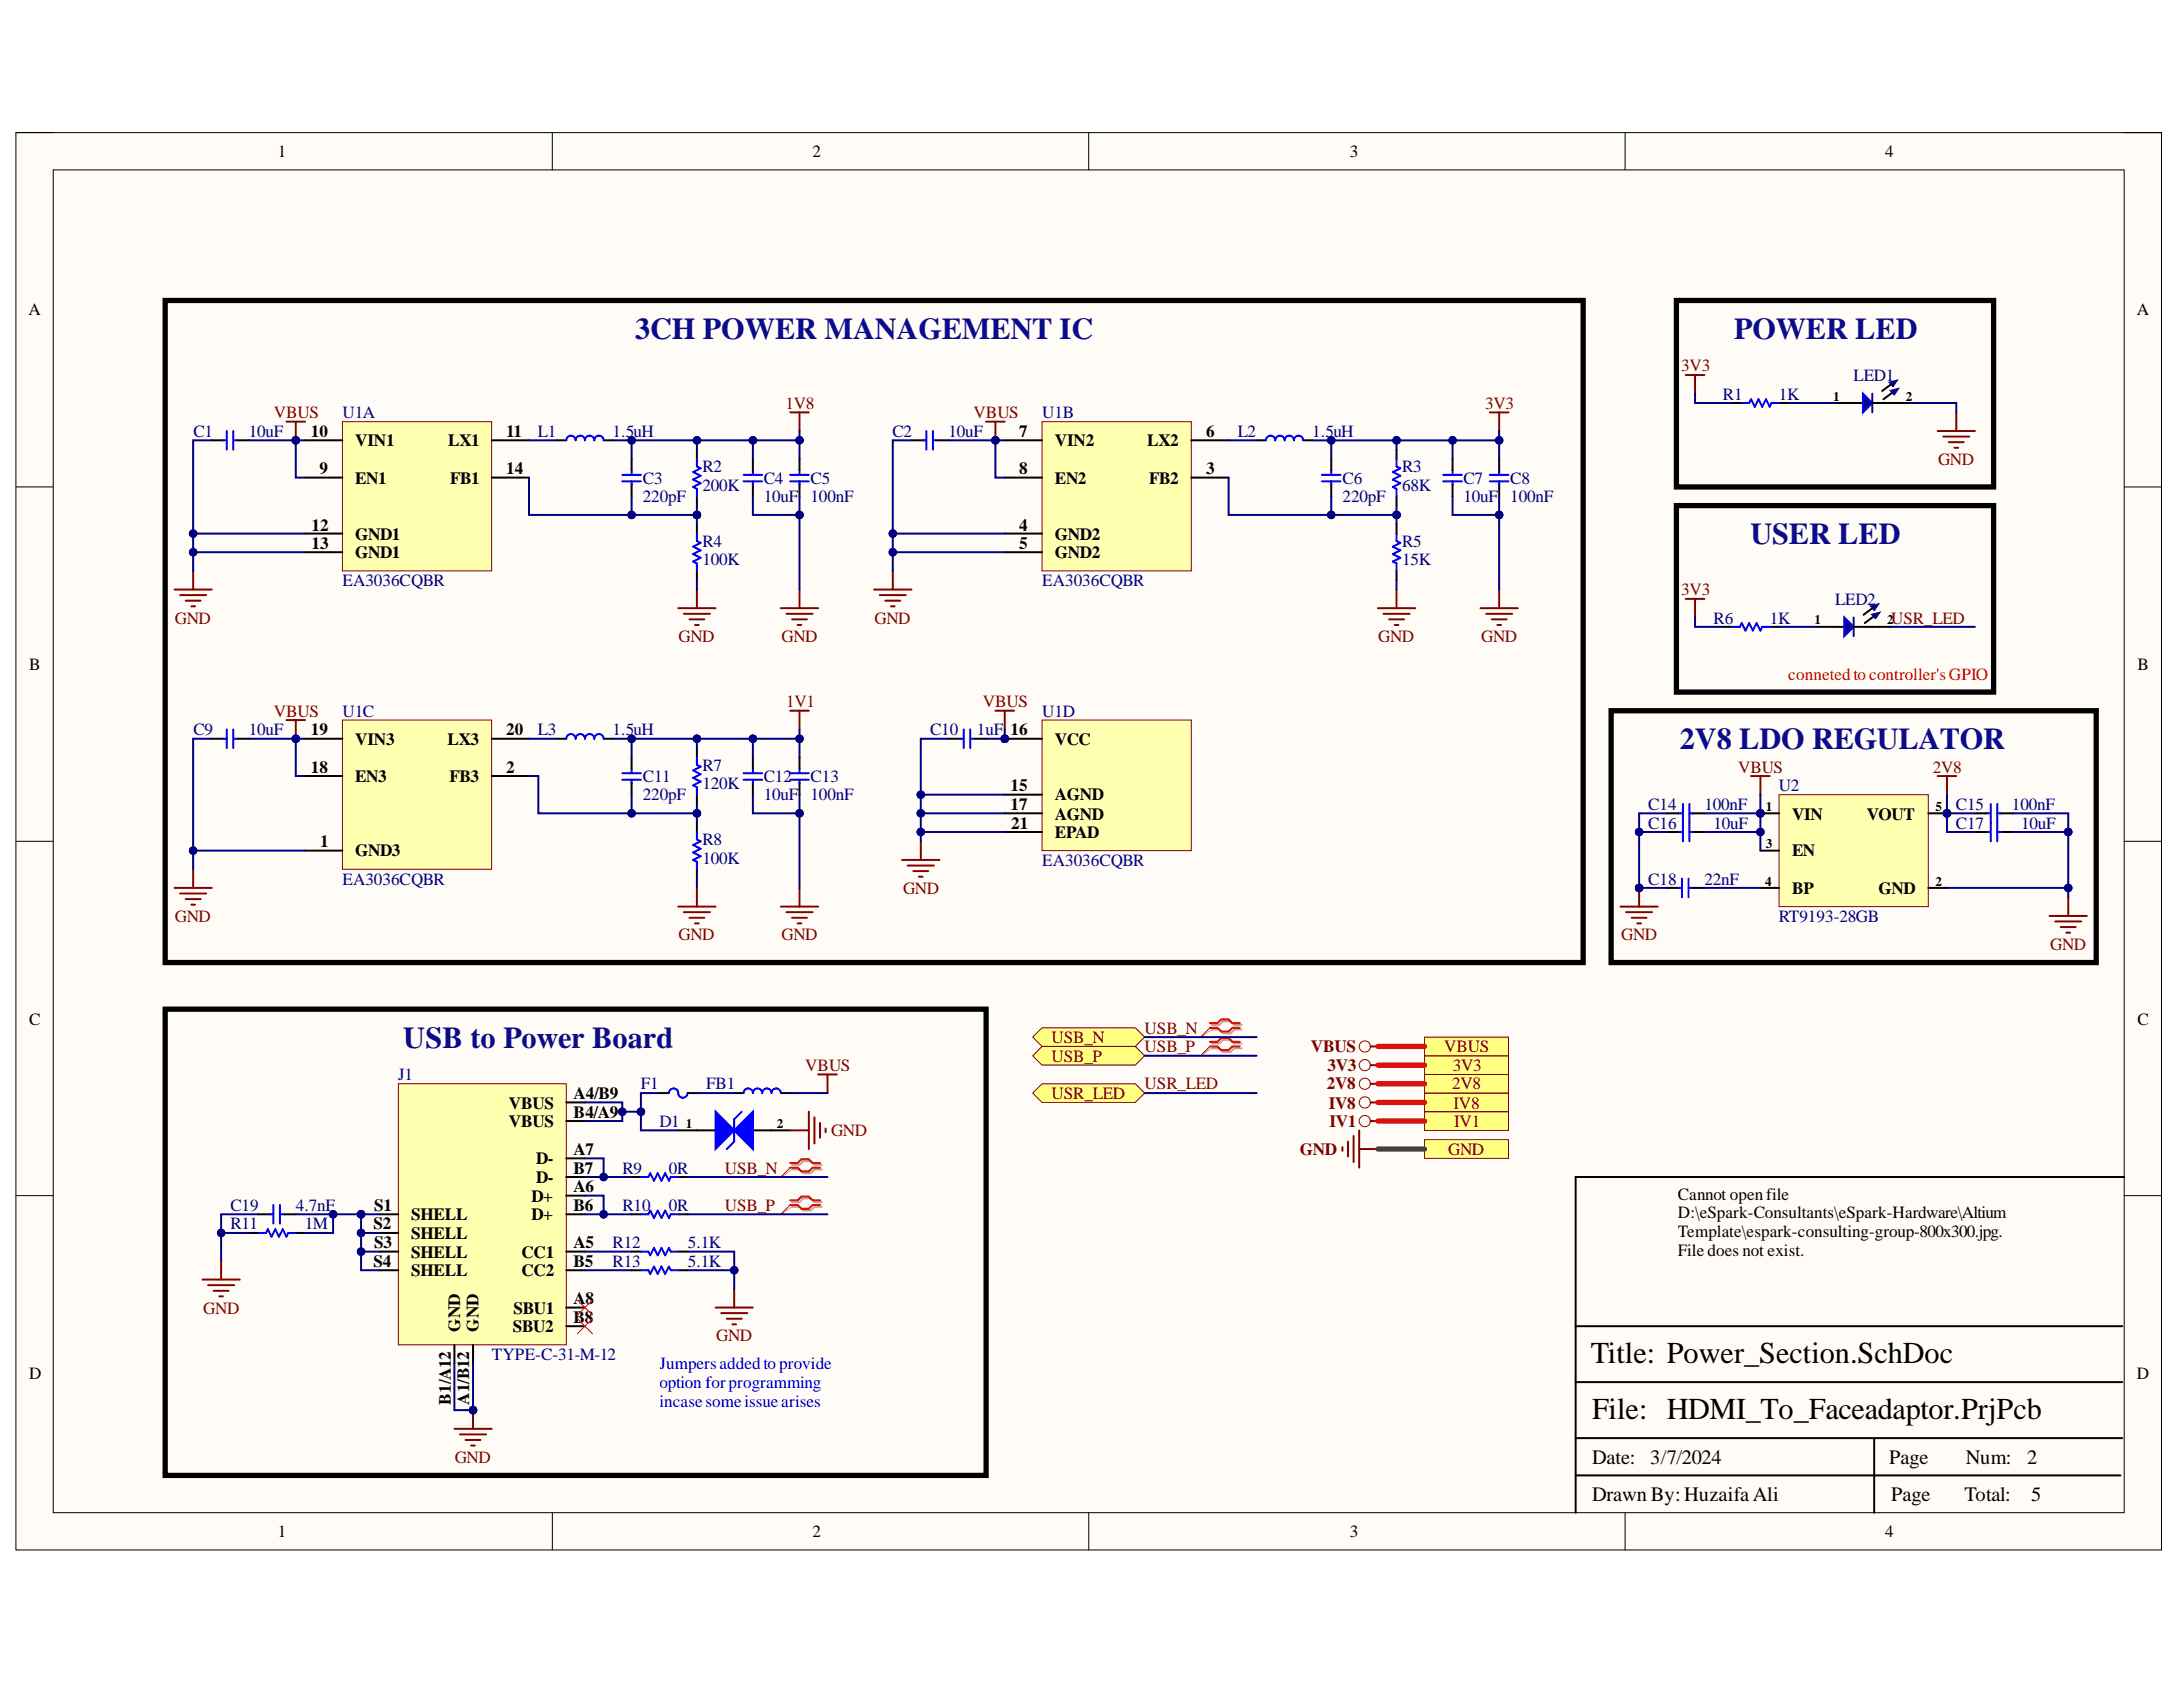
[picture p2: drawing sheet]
<svg xmlns="http://www.w3.org/2000/svg" width="279mm" height="216mm" viewBox="0 0 279 216" stroke-linecap="round" stroke-linejoin="round" font-family="sans-serif">
<defs><g id="words">
<g font-size="3.9" fill="#0b0b8e">
<text x="81.3" y="43.4">3CH POWER MANAGEMENT IC</text>
<text x="221.9" y="43.4">POWER LED</text>
<text x="224.1" y="69.7">USER LED</text>
<text x="215" y="95.8">2V8 LDO REGULATOR</text>
<text x="51.6" y="134.1">USB to Power Board</text>
</g>
<g font-size="3.9">
<text x="203.6" y="174.4">Title: Power_Section.SchDoc</text>
<text x="203.8" y="181.6">File: HDMI_To_Faceadaptor.PrjPcb</text>
</g>
<g font-size="2.6">
<text x="203.8" y="187.3">Date:</text>
<text x="211.2" y="187.3">3/7/2024</text>
<text x="241.8" y="187.3">Page</text>
<text x="251.6" y="187.3">Num:</text>
<text x="259.5" y="187.3">2</text>
<text x="203.8" y="192.1">Drawn By: HuzaifaAli</text>
<text x="242.1" y="192.1">Page</text>
<text x="251.4" y="192.1">Total:</text>
<text x="260" y="192.1">5</text>
</g>
<g font-size="2.2">
<text x="35.6" y="20.1">1</text>
<text x="104" y="20.1">2</text>
<text x="172.8" y="20.1">3</text>
<text x="241.3" y="20.1">4</text>
<text x="3.6" y="40.4">A</text>
<text x="273.5" y="40.4">A</text>
<text x="39.8" y="55.9">10</text>
<text x="45.5" y="57.1">VIN1</text>
<text x="57.4" y="57.1">LX1</text>
<text x="64.8" y="55.9">11</text>
<text x="130.4" y="55.9">7</text>
<text x="135" y="57.1">VIN2</text>
<text x="146.8" y="57.1">LX2</text>
<text x="154.4" y="55.9">6</text>
<text x="40.9" y="60.7">9</text>
<text x="45.5" y="61.9">EN1</text>
<text x="57.6" y="61.9">FB1</text>
<text x="64.8" y="60.7">14</text>
<text x="130.4" y="60.7">8</text>
<text x="135" y="61.9">EN2</text>
<text x="147.1" y="61.9">FB2</text>
<text x="154.4" y="60.7">3</text>
<text x="39.9" y="67.9">12</text>
<text x="39.9" y="70.3">13</text>
<text x="45.5" y="69.1">GND1</text>
<text x="45.5" y="71.4">GND1</text>
<text x="130.4" y="67.9">4</text>
<text x="130.4" y="70.3">5</text>
<text x="135" y="69.1">GND2</text>
<text x="135" y="71.4">GND2</text>
<text x="3.7" y="85.7">B</text>
<text x="273.6" y="85.7">B</text>
<text x="39.8" y="94.1">19</text>
<text x="45.5" y="95.3">VIN3</text>
<text x="57.3" y="95.3">LX3</text>
<text x="64.8" y="94.1">20</text>
<text x="135" y="95.3">VCC</text>
<text x="39.8" y="98.9">18</text>
<text x="45.5" y="100.1">EN3</text>
<text x="57.5" y="100.1">FB3</text>
<text x="64.8" y="98.9">2</text>
<text x="129.3" y="101.3">15</text>
<text x="129.3" y="103.6">17</text>
<text x="129.4" y="106.1">21</text>
<text x="135" y="102.4">AGND</text>
<text x="135" y="104.9">AGND</text>
<text x="135" y="107.2">EPAD</text>
<text x="229.4" y="104.9">VIN</text>
<text x="238.9" y="104.9">VOUT</text>
<text x="41" y="108.4">1</text>
<text x="45.5" y="109.6">GND3</text>
<text x="229.4" y="109.6">EN</text>
<text x="229.4" y="114.4">BP</text>
<text x="240.4" y="114.4">GND</text>
<text x="3.7" y="131.1">C</text>
<text x="273.6" y="131.1">C</text>
<text x="65.1" y="141.9">VBUS</text>
<text x="73.4" y="140.7">A4/B9</text>
<text x="73.4" y="143.1">B4/A9</text>
<text x="65.1" y="144.2">VBUS</text>
<text x="68.6" y="149">D-</text>
<text x="73.4" y="147.8">A7</text>
<text x="47.9" y="155">S1</text>
<text x="68" y="153.8">D+</text>
<text x="68.6" y="151.4">D-</text>
<text x="73.4" y="152.6">A6</text>
<text x="73.4" y="155">B6</text>
<text x="73.4" y="150.2">B7</text>
<text x="214.8" y="153.5">Cannot openfile</text>
<text x="214.8" y="155.9">D:\eSpark-Consultants\eSpark-Hardware\Altium</text>
<text x="47.8" y="157.3">S2</text>
<text x="47.9" y="159.8">S3</text>
<text x="52.6" y="156.1">SHELL</text>
<text x="52.6" y="161">SHELL</text>
<text x="52.6" y="158.6">SHELL</text>
<text x="66.7" y="161">CC1</text>
<text x="68" y="156.1">D+</text>
<text x="73.4" y="159.8">A5</text>
<text x="214.8" y="158.3">Template\espark-consulting-group-800x300.jpg.</text>
<text x="214.8" y="160.7">File does not exist.</text>
<text x="47.8" y="162.1">S4</text>
<text x="52.6" y="163.3">SHELL</text>
<text x="66.7" y="163.3">CC2</text>
<text x="73.4" y="166.9">A8</text>
<text x="73.4" y="162.1">B5</text>
<text x="58.9" y="170.4" transform="rotate(-90 58.9 170.4)">GND</text>
<text x="61.3" y="170.4" transform="rotate(-90 61.3 170.4)">GND</text>
<text x="65.6" y="170.5">SBU2</text>
<text x="65.7" y="168.1">SBU1</text>
<text x="73.4" y="169.3">B8</text>
<text x="3.7" y="176.5">D</text>
<text x="57.7" y="179.8" transform="rotate(-90 57.7 179.8)">B1/A12</text>
<text x="60.1" y="179.8" transform="rotate(-90 60.1 179.8)">A1/B12</text>
<text x="273.5" y="176.5">D</text>
<text x="35.6" y="196.8">1</text>
<text x="104" y="196.8">2</text>
<text x="172.8" y="196.8">3</text>
<text x="241.3" y="196.8">4</text>
</g>
<g font-size="2.2" fill="#800000">
<text x="215.2" y="47.5">3V3</text>
<text x="35.1" y="53.5">VBUS</text>
<text x="100.5" y="52.4">1V8</text>
<text x="124.6" y="53.5">VBUS</text>
<text x="190.1" y="52.4">3V3</text>
<text x="248" y="59.5">GND</text>
<text x="215.2" y="76.2">3V3</text>
<text x="22.4" y="79.8">GND</text>
<text x="86.9" y="82.2">GND</text>
<text x="100" y="82.2">GND</text>
<text x="111.9" y="79.8">GND</text>
<text x="176.4" y="82.2">GND</text>
<text x="189.6" y="82.2">GND</text>
<text x="242.1" y="79.8">USR_LED</text>
<text x="35.1" y="91.7">VBUS</text>
<text x="100.6" y="90.5">1V1</text>
<text x="125.8" y="90.5">VBUS</text>
<text x="222.4" y="98.9">VBUS</text>
<text x="247.4" y="98.9">2V8</text>
<text x="22.4" y="118">GND</text>
<text x="115.6" y="114.4">GND</text>
<text x="86.9" y="120.3">GND</text>
<text x="100" y="120.3">GND</text>
<text x="207.5" y="120.3">GND</text>
<text x="262.4" y="121.5">GND</text>
<text x="103.1" y="137.1">VBUS</text>
<text x="134.6" y="133.5">USB_N</text>
<text x="134.6" y="135.9">USB_P</text>
<text x="146.5" y="132.3">USB_N</text>
<text x="146.5" y="134.7">USB_P</text>
<text x="167.8" y="134.7">VBUS</text>
<text x="169.9" y="137.1">3V3</text>
<text x="184.9" y="134.7">VBUS</text>
<text x="186" y="137.1">3V3</text>
<text x="134.6" y="140.7">USR_LED</text>
<text x="146.5" y="139.4">USR_LED</text>
<text x="169.8" y="139.4">2V8</text>
<text x="170.1" y="141.9">IV8</text>
<text x="185.9" y="139.4">2V8</text>
<text x="186" y="141.9">IV8</text>
<text x="106.4" y="145.4">GND</text>
<text x="166.4" y="147.8">GND</text>
<text x="170.2" y="144.2">IV1</text>
<text x="185.4" y="147.8">GND</text>
<text x="186.1" y="144.2">IV1</text>
<text x="92.8" y="150.2">USB_N</text>
<text x="92.8" y="155">USB_P</text>
<text x="26" y="168.1">GND</text>
<text x="91.7" y="171.7">GND</text>
<text x="58.2" y="187.2">GND</text>
</g>
<g font-size="2.2" fill="#000080">
<text x="43.8" y="53.5">U1A</text>
<text x="133.4" y="53.5">U1B</text>
<text x="220.5" y="51.2">R1</text>
<text x="227.7" y="51.2">1K</text>
<text x="237.2" y="48.7">LED1</text>
<text x="24.8" y="55.9">C1</text>
<text x="31.9" y="55.9">10uF</text>
<text x="68.9" y="55.9">L1</text>
<text x="78.4" y="55.9">1.5uH</text>
<text x="114.2" y="55.9">C2</text>
<text x="121.4" y="55.9">10uF</text>
<text x="158.4" y="55.9">L2</text>
<text x="168" y="55.9">1.5uH</text>
<text x="82.3" y="61.9">C3</text>
<text x="82.3" y="64.3">220pF</text>
<text x="89.9" y="60.5">R2</text>
<text x="89.9" y="62.8">200K</text>
<text x="97.7" y="61.9">C4</text>
<text x="97.7" y="64.3">10uF</text>
<text x="103.7" y="61.9">C5</text>
<text x="103.7" y="64.3">100nF</text>
<text x="171.8" y="61.9">C6</text>
<text x="171.8" y="64.3">220pF</text>
<text x="179.4" y="60.5">R3</text>
<text x="179.4" y="62.8">68K</text>
<text x="187.3" y="61.9">C7</text>
<text x="187.3" y="64.3">10uF</text>
<text x="193.3" y="61.9">C8</text>
<text x="193.3" y="64.3">100nF</text>
<text x="89.9" y="70">R4</text>
<text x="179.4" y="70">R5</text>
<text x="43.8" y="75">EA3036CQBR</text>
<text x="89.9" y="72.4">100K</text>
<text x="133.4" y="75">EA3036CQBR</text>
<text x="179.4" y="72.4">15K</text>
<text x="234.9" y="77.4">LED2</text>
<text x="219.3" y="79.8">R6</text>
<text x="226.5" y="79.8">1K</text>
<text x="24.8" y="94.1">C9</text>
<text x="31.9" y="94.1">10uF</text>
<text x="43.8" y="91.7">U1C</text>
<text x="68.9" y="94.1">L3</text>
<text x="78.4" y="94.1">1.5uH</text>
<text x="119" y="94.1">C10</text>
<text x="125" y="94.1">1uF 16</text>
<text x="133.4" y="91.7">U1D</text>
<text x="82.3" y="100.1">C11</text>
<text x="89.9" y="98.6">R7</text>
<text x="89.9" y="101">120K</text>
<text x="97.7" y="100.1">C12</text>
<text x="103.7" y="100.1">C13</text>
<text x="227.7" y="101.3">U2</text>
<text x="82.3" y="102.4">220pF</text>
<text x="97.7" y="102.4">10uF</text>
<text x="103.7" y="102.4">100nF</text>
<text x="211" y="103.6">C14</text>
<text x="211" y="106.1">C16</text>
<text x="218.1" y="103.6">100nF</text>
<text x="219.3" y="106.1">10uF</text>
<text x="250.3" y="103.6">C15</text>
<text x="250.3" y="106.1">C17</text>
<text x="257.5" y="103.6">100nF</text>
<text x="258.7" y="106.1">10uF</text>
<text x="43.8" y="113.2">EA3036CQBR</text>
<text x="89.9" y="108.2">R8</text>
<text x="89.9" y="110.5">100K</text>
<text x="133.4" y="110.8">EA3036CQBR</text>
<text x="211" y="113.2">C18</text>
<text x="218.1" y="113.2">22nF</text>
<text x="227.7" y="118">RT9193-28GB</text>
<text x="50.9" y="138.2">J1</text>
<text x="82" y="139.4">F1</text>
<text x="90.4" y="139.4">FB1</text>
<text x="84.4" y="144.2">D1</text>
<text x="29.5" y="155">C19</text>
<text x="37.8" y="155">4.7nF</text>
<text x="79.7" y="150.2">R9</text>
<text x="79.7" y="155">R10</text>
<text x="85.6" y="150.2">0R</text>
<text x="85.6" y="155">0R</text>
<text x="29.5" y="157.3">R11</text>
<text x="39" y="157.3">1M</text>
<text x="78.4" y="159.8">R12</text>
<text x="88" y="159.8">5.1K</text>
<text x="78.4" y="162.1">R13</text>
<text x="88" y="162.1">5.1K</text>
<text x="62.9" y="174">TYPE-C-31-M-12</text>
</g>
<text font-size="2.2" fill="#f00" x="228.9" y="87">connetedto controller'sGPIO</text>
<g font-size="2.2" fill="#00f">
<text x="84.4" y="175.2">Jumpersaddedto provide</text>
<text x="84.4" y="177.7">option forprogramming</text>
<text x="84.4" y="180">incasesomeissuearises</text>
</g>
<g font-size="1.7">
<text x="234.6" y="51.3">1</text>
<text x="243.9" y="51.3">2</text>
<text x="232.3" y="79.9">1</text>
<text x="241.5" y="79.9">2</text>
<text x="226" y="103.8">1</text>
<text x="247.7" y="103.8">5</text>
<text x="225.9" y="113.3">4</text>
<text x="226" y="108.5">3</text>
<text x="247.7" y="113.3">2</text>
<text x="87.8" y="144.3">1</text>
<text x="99.4" y="144.3">2</text>
</g>
</g></defs>
<path d="M2 17h274.6v181.4h-274.6z" fill-rule="evenodd" fill="#fffcf8"/>
<path d="M2 17h274.6v181.4h-274.6z" fill="none" stroke="#000" stroke-width=".13"/>
<path d="M6.8 21.7h265.1v171.9h-265.1z" fill-rule="evenodd" fill="#fffcf8"/>
<g fill="none" stroke="#000" stroke-width=".13">
<path d="M2 17h4.8M70.7 17v4.7M139.3 17v4.7M208 17v4.7M271.9 17h4.7v4.7M6.8 21.7h265.1v171.9h-265.1zM2 62.3h4.8M271.9 62.3h4.7M2 107.7h4.8M271.9 107.7h4.7M2 153h4.8M271.9 153h4.7"/>
<path d="M70.7 193.6v4.8M139.3 193.6v4.8M208 193.6v4.8M276.6 193.6v4.8"/>
</g>
<path d="M27.1 56.4h1.6M30.5 56.4h1.4M102.3 58.7v1.5M102.3 62v1.5M271.9 150.6h-70.2v43M201.7 176.9h69.9M201.7 169.7h69.9M201.7 188.8h69.7M201.7 184.1h69.9M239.9 184.1v9.5" fill="none" stroke="#000" stroke-width=".25"/>
<path d="M28.5 56.4h.5M29 55.2v2.3M29.9 55.2v2.3M30 56.4h.5M101.1 61.6h2.4M101.1 60.8h2.4M102.3 60.2v.4M102.3 61.6v.5" fill="none" stroke="#00f" stroke-width=".25"/>
<path d="M36.7 54h2.3M37.9 54v2.4" fill="none" stroke="#800000" stroke-width=".25"/>
<circle cx="37.9" cy="56.4" r=".48" fill="#000080"/>
<circle cx="37.9" cy="56.4" r=".48" fill="none" stroke="#000080" stroke-width=".13"/>
<path d="M22.3 75.4h4.8M23 76.2h3.4M23.8 76.9h1.9M24.5 77.6h.5M24.7 73.1v2.3" fill="none" stroke="#800000" stroke-width=".25"/>
<path d="M71.3 56.4h1.2M77.3 56.4h1.1" fill="none" stroke="#000" stroke-width=".25"/>
<path d="M72.5 56.4a.6 .6 0 0 1 .6-.6 .6 .6 0 0 1 .6 .6 .6 .6 0 0 1 .6-.6 .6 .6 0 0 1 .6 .6 .6 .6 0 0 1 .6-.6 .6 .6 0 0 1 .6 .6 .6 .6 0 0 1 .6-.6 .6 .6 0 0 1 .6 .6" fill="none" stroke="#00f" stroke-width=".25"/>
<path d="M43.8 54h19.1v19.1h-19.1z" fill-rule="evenodd" fill="#ffffb0"/>
<path d="M43.8 54h19.1v19.1h-19.1z" fill="none" stroke="#800000" stroke-width=".13"/>
<path d="M39 56.4h4.8M62.9 56.4h4.8M39 61.1h4.8M39 68.3h4.8M39 70.7h4.8M62.9 61.1h4.8" fill="none" stroke="#000" stroke-width=".25"/>
<path d="M133.4 54h19.1v19.1h-19.1z" fill-rule="evenodd" fill="#ffffb0"/>
<path d="M133.4 54h19.1v19.1h-19.1z" fill="none" stroke="#800000" stroke-width=".13"/>
<path d="M128.6 56.4h4.8M152.5 56.4h4.7M128.6 61.1h4.8M128.6 68.3h4.8M128.6 70.7h4.8M152.5 61.1h4.7" fill="none" stroke="#000" stroke-width=".25"/>
<path d="M43.8 92.2h19.1v19h-19.1z" fill-rule="evenodd" fill="#ffffb0"/>
<path d="M43.8 92.2h19.1v19h-19.1z" fill="none" stroke="#800000" stroke-width=".13"/>
<path d="M39 99.3h4.8M39 94.5h4.8M62.9 99.3h4.8M62.9 94.5h4.8M39 108.9h4.8" fill="none" stroke="#000" stroke-width=".25"/>
<circle cx="128.6" cy="94.5" r=".48" fill="#000080"/>
<circle cx="128.6" cy="94.5" r=".48" fill="none" stroke="#000080" stroke-width=".13"/>
<path d="M133.4 92.2h19.1v16.7h-19.1z" fill-rule="evenodd" fill="#ffffb0"/>
<path d="M133.4 92.2h19.1v16.7h-19.1z" fill="none" stroke="#800000" stroke-width=".13"/>
<path d="M128.6 94.5h4.8M128.6 101.7h4.8" fill="none" stroke="#000" stroke-width=".25"/>
<circle cx="128.6" cy="94.5" r=".48" fill="#000080"/>
<circle cx="128.6" cy="94.5" r=".48" fill="none" stroke="#000080" stroke-width=".13"/>
<path d="M89.2 57.5v1.2M96.4 58.7v1.5M116.7 56.4h1.5M120 56.4h1.4M89.2 63.5v1.2M89.2 67.1v1.2M89.2 73.1v1.2M96.4 62v1.5M128.6 104.1h4.8M128.6 106.5h4.8" fill="none" stroke="#000" stroke-width=".25"/>
<path d="M89.2 58.7v1l.5 .2-1 .5 1 .5-1 .5 1 .4-1 .5 .5 .3v.9M118.1 56.4h.5M118.6 55.2v2.3M119.4 55.2v2.3M119.5 56.4h.5M89.2 68.3v.9l.5 .3-1 .5 1 .4-1 .5 1 .5-1 .5 .5 .2v1M95.2 61.6h2.4M95.2 60.8h2.4M96.4 60.2v.4M96.4 61.6v.5" fill="none" stroke="#00f" stroke-width=".25"/>
<g fill="none" stroke="#800000" stroke-width=".25">
<path d="M101.1 52.8h2.4M102.3 52.8v2.4M126.2 54h2.4M127.4 54v2.4M86.8 77.8h4.8M87.5 78.6h3.4M88.2 79.3h2M89 80h.4M89.2 75.4v2.4M99.9 77.8h4.8M100.7 78.6h3.3M101.4 79.3h1.9"/>
<path d="M102.1 80h.5M102.3 75.4v2.4"/>
</g>
<circle cx="127.4" cy="56.4" r=".48" fill="#000080"/>
<circle cx="127.4" cy="56.4" r=".48" fill="none" stroke="#000080" stroke-width=".13"/>
<g fill="none" stroke="#800000" stroke-width=".25">
<path d="M190.7 52.8h2.4M191.9 52.8v2.4M111.9 75.4h4.8M112.6 76.2h3.3M113.3 76.9h1.9M114 77.6h.5M114.3 73.1v2.3M176.4 77.8h4.7M177.1 78.6h3.3M177.8 79.3h1.9M178.5 80h.5M178.7 75.5v2.3"/>
<path d="M189.5 77.8h4.8M190.2 78.6h3.3M190.9 79.3h1.9M191.6 80h.5M191.9 75.5v2.3M36.7 92.2h2.3M37.9 92.2v2.3"/>
</g>
<path d="M160.8 56.4h1.2M166.8 56.4h1.2M178.7 57.6v1.1M185.9 58.7v1.5M191.9 58.7v1.5M178.7 63.5v1.2M178.7 67.1v1.2M178.7 73.1v1.2M185.9 62v1.5M191.9 62v1.5M27.1 94.5h1.6M30.5 94.5h1.4" fill="none" stroke="#000" stroke-width=".25"/>
<g fill="none" stroke="#00f" stroke-width=".25">
<path d="M162 56.4a.6 .6 0 0 1 .6-.6 .6 .6 0 0 1 .6 .6 .6 .6 0 0 1 .6-.6 .6 .6 0 0 1 .6 .6 .6 .6 0 0 1 .6-.6 .6 .6 0 0 1 .6 .6 .6 .6 0 0 1 .6-.6 .6 .6 0 0 1 .6 .6M178.7 58.7v1l.5 .2-.9 .5 .9 .5-.9 .5 .9 .4-.9 .5 .4 .3v.9M178.7 68.3v.9l.5 .3-.9 .5 .9 .4-.9 .5 .9 .5-.9 .5 .4 .2v1M184.7 61.6h2.4M184.7 60.8h2.4M185.9 60.2v.5M185.9 61.6v.5M190.7 61.6h2.4M190.7 60.8h2.4M191.9 60.2v.5M191.9 61.6v.5M28.5 94.5h.5"/>
<path d="M29 93.3v2.4M29.9 93.3v2.4M30 94.5h.5"/>
</g>
<circle cx="37.9" cy="94.5" r=".48" fill="#000080"/>
<circle cx="37.9" cy="94.5" r=".48" fill="none" stroke="#000080" stroke-width=".13"/>
<g fill="none" stroke="#800000" stroke-width=".25">
<path d="M101.1 91h2.4M102.3 91v2.3M127.4 91h2.4M128.6 91v2.3M22.3 113.6h4.8M23 114.4h3.4M23.8 115.1h1.9M24.5 115.8h.5M24.7 111.2v2.4M86.8 116h4.8M87.5 116.7h3.4M88.2 117.5h2"/>
<path d="M89 118.2h.4M89.2 113.6v2.4M99.9 116h4.8M100.7 116.7h3.3M101.4 117.5h1.9M102.1 118.2h.5M102.3 113.6v2.4M115.5 110.1h4.7M116.2 110.8h3.3M116.9 111.5h1.9M117.6 112.2h.5M117.9 107.7v2.4"/>
</g>
<g fill="none" stroke="#000" stroke-width=".25">
<path d="M80.8 58.7v1.5M170.4 58.7v1.5M80.8 62v1.5M170.4 62v1.5M71.3 94.5h1.2M77.3 94.5h1.1M80.8 96.9v1.5M89.2 95.7v1.2M96.4 96.9v1.5M102.3 96.9v1.5M121.4 94.5h1.6M124.8 94.5h1.4"/>
<path d="M80.8 100.1v1.6M89.2 101.7v1.2M89.2 105.3v1.2M89.2 111.2v1.2M96.4 100.1v1.6M102.3 100.1v1.6"/>
</g>
<g fill="none" stroke="#00f" stroke-width=".25">
<path d="M79.6 61.6h2.4M79.6 60.8h2.4M80.8 60.2v.4M80.8 61.6v.5M169.2 61.6h2.4M169.2 60.8h2.4M170.4 60.2v.4M170.4 61.6v.5M72.5 94.5a.6 .6 0 0 1 .6-.6 .6 .6 0 0 1 .6 .6 .6 .6 0 0 1 .6-.6 .6 .6 0 0 1 .6 .6 .6 .6 0 0 1 .6-.6 .6 .6 0 0 1 .6 .6 .6 .6 0 0 1 .6-.6 .6 .6 0 0 1 .6 .6M79.6 99.8h2.4M79.6 99h2.4M80.8 98.4v.4"/>
<path d="M80.8 99.8v.5M89.2 96.9v1l.5 .2-1 .5 1 .5-1 .5 1 .4-1 .5 .5 .2v1M95.2 99.8h2.4M95.2 99h2.4M96.4 98.4v.4M96.4 99.8v.5M101.1 99.8h2.4M101.1 99h2.4M102.3 98.4v.4M102.3 99.8v.5M122.9 94.5h.4M123.3 93.3v2.4"/>
<path d="M124.2 93.3v2.4M124.3 94.5h.5M89.2 106.5v.9l.5 .3-1 .4 1 .5-1 .5 1 .5-1 .5 .5 .2v.9"/>
</g>
<path d="M51 138.7h21.5v33.4h-21.5z" fill-rule="evenodd" fill="#ffffb0"/>
<path d="M51 138.7h21.5v33.4h-21.5z" fill="none" stroke="#800000" stroke-width=".13"/>
<g fill="none" stroke="#000" stroke-width=".25">
<path d="M84.4 139.9h1.2M88 139.9h1.2M94 139.9h1.2M99.9 139.9h1.2M33.1 155.4h1.5M36.4 155.4h1.5M48.6 155.4h2.4M48.6 157.8h2.4M72.5 141.1h2.4M72.5 153h2.4M72.5 148.2h2.4M72.5 143.5h2.4"/>
<path d="M72.5 155.4h2.4M72.5 150.6h2.4M80.8 155.4h1.2M80.8 150.6h1.2M86.8 155.4h1.2M86.8 150.6h1.2M94 144.7h7.1M48.6 160.2h2.4M48.6 162.6h2.4M58.2 172.1v2.4M60.5 172.1v2.4M72.5 160.2h2.4"/>
<path d="M72.5 167.3h2.4M72.5 162.6h2.4M72.5 169.7h2.4M80.8 160.2h1.2M80.8 162.6h1.2M86.8 160.2h1.2M86.8 162.6h1.2"/>
</g>
<path d="M85.6 139.9a.6 .6 0 0 1 .6-.6 .6 .6 0 0 1 .6 .6 .6 .6 0 0 0 .6 .6 .6 .6 0 0 0 .6-.6M95.2 139.9a.6 .6 0 0 1 .6-.6 .6 .6 0 0 1 .6 .6 .6 .6 0 0 1 .6-.6 .6 .6 0 0 1 .6 .6 .6 .6 0 0 1 .6-.6 .6 .6 0 0 1 .5 .6 .6 .6 0 0 1 .6-.6 .6 .6 0 0 1 .6 .6M34.5 155.4h.5M35 154.2v2.4M35.8 154.2v2.4M35.9 155.4h.5M82 155.4h1l.2-.5 .5 1 .5-1 .5 1 .4-1 .5 1 .3-.5h.9M82 150.6h1l.2-.4 .5 .9 .5-.9 .5 .9 .4-.9 .5 .9 .3-.5h.9M94.9 142.3l-.9 .9v2.9l-1 1M82 160.2h1l.2 .5 .5-1 .5 1 .5-1 .4 1 .5-1 .3 .5h.9M82 162.6h1l.2 .4 .5-.9 .5 .9 .5-.9 .4 .9 .5-.9 .3 .5h.9" fill="none" stroke="#00f" stroke-width=".25"/>
<path d="M104.7 137.5h2.4M105.9 137.5v2.4M25.9 163.8h4.8M26.6 164.5h3.4M27.3 165.2h2M28.1 165.9h.4M28.3 161.4v2.4M91.6 167.3h4.8M92.3 168.1h3.3M93 168.8h1.9M93.7 169.5h.5M94 164.9v2.4" fill="none" stroke="#800000" stroke-width=".25"/>
<path d="M73.9 166.4l1.9 1.9M73.9 168.8l1.9 1.9M75.8 166.4l-1.9 1.9M75.8 168.8l-1.9 1.9" fill="none" stroke="#f00" stroke-width=".13"/>
<path d="M94 144.7l2.4-2.4v4.8z" fill="#00f"/>
<path d="M94 144.7l2.4-2.4v4.8z" fill="none" stroke="#00f" stroke-width=".25"/>
<path d="M86.8 144.7h4.8" fill="none" stroke="#000" stroke-width=".25"/>
<path d="M91.6 142.3l2.4 2.4-2.4 2.4z" fill="#00f"/>
<path d="M91.6 142.3l2.4 2.4-2.4 2.4z" fill="none" stroke="#00f" stroke-width=".25"/>
<path d="M101.1 144.7h2.4M103.5 142.3v4.8M104.2 143v3.3M105 143.7v1.9M105.7 144.4v.5M58.2 182.9h4.7M58.9 183.6h3.3M59.6 184.3h1.9M60.3 185h.5M60.5 180.5v2.4" fill="none" stroke="#800000" stroke-width=".25"/>
<circle cx="60.5" cy="180.5" r=".48" fill="#000080"/>
<circle cx="60.5" cy="180.5" r=".48" fill="none" stroke="#000080" stroke-width=".13"/>
<path d="M234.9 51.6h3.5M242 51.6h2.4" fill="none" stroke="#000" stroke-width=".25"/>
<path d="M238.4 50.4l1.2 1.2-1.2 1.2z" fill="#0c0087"/>
<path d="M238.4 50.4l1.2 1.2-1.2 1.2z" fill="none" stroke="#00f" stroke-width=".25"/>
<path d="M239.6 50.4v2.4" fill="none" stroke="#11037f" stroke-width=".25"/>
<path d="M239.6 51.6h2.4M242 49.2l-1.1 .8" fill="none" stroke="#000" stroke-width=".25"/>
<path d="M241.7 48.9l1.2-.3-.6 .9z" fill-rule="evenodd" fill="#0c0087"/>
<path d="M241.7 48.9l1.2-.3-.6 .9z" fill="none" stroke="#0c0087" stroke-width=".13"/>
<path d="M242.2 50.3l-1.1 .8" fill="none" stroke="#000" stroke-width=".25"/>
<path d="M241.9 50l1.1-.3-.5 .8z" fill-rule="evenodd" fill="#0c0087"/>
<path d="M241.9 50l1.1-.3-.5 .8z" fill="none" stroke="#0c0087" stroke-width=".13"/>
<path d="M215.8 48h2.3M216.9 48v2.4M248 55.2h4.8M248.7 55.9h3.4M249.4 56.6h1.9M250.1 57.3h.5M250.4 52.8v2.4" fill="none" stroke="#800000" stroke-width=".25"/>
<path d="M221.7 51.6h1.2M227.7 51.6h1.2M232.5 80.2h3.6M239.6 80.2h2.4M31.9 157.8h1.2M37.9 157.8h1.1" fill="none" stroke="#000" stroke-width=".25"/>
<path d="M222.9 51.6h1l.2-.5 .5 1 .5-1 .4 1 .5-1 .5 1 .2-.5h1M33.1 157.8h.9l.3-.5 .4 1 .5-1 .5 1 .5-1 .5 1 .2-.5h1" fill="none" stroke="#00f" stroke-width=".25"/>
<path d="M236.1 79l1.1 1.2-1.1 1.2z" fill="#0c0087"/>
<path d="M236.1 79l1.1 1.2-1.1 1.2z" fill="none" stroke="#00f" stroke-width=".25"/>
<path d="M237.2 79v2.4" fill="none" stroke="#11037f" stroke-width=".25"/>
<path d="M239.6 77.8l-1.1 .9M237.2 80.2h2.4" fill="none" stroke="#000" stroke-width=".25"/>
<path d="M239.4 77.6l1.1-.3-.6 .8z" fill-rule="evenodd" fill="#0c0087"/>
<path d="M239.4 77.6l1.1-.3-.6 .8z" fill="none" stroke="#0c0087" stroke-width=".13"/>
<path d="M239.8 78.9l-1.1 .8" fill="none" stroke="#000" stroke-width=".25"/>
<path d="M239.5 78.6l1.1-.3-.5 .9z" fill-rule="evenodd" fill="#0c0087"/>
<path d="M239.5 78.6l1.1-.3-.5 .9z" fill="none" stroke="#0c0087" stroke-width=".13"/>
<path d="M215.8 76.6h2.3M216.9 76.6v2.4" fill="none" stroke="#800000" stroke-width=".25"/>
<path d="M220.5 80.2h1.2M226.5 80.2h1.2" fill="none" stroke="#000" stroke-width=".25"/>
<path d="M221.7 80.2h1l.2-.5 .5 1 .5-1 .5 1 .4-1 .5 1 .2-.5h1" fill="none" stroke="#00f" stroke-width=".25"/>
<path d="M21.1 38.5h181.5v84.7h-181.5zM214.6 38.5h40.6v23.8h-40.6zM214.6 64.7h40.6v23.9h-40.6zM21.1 129.1h105.1v59.7h-105.1z" fill="none" stroke="#000" stroke-width=".68"/>
<circle cx="225.3" cy="104.1" r=".48" fill="#000080"/>
<circle cx="225.3" cy="104.1" r=".48" fill="none" stroke="#000080" stroke-width=".13"/>
<circle cx="249.2" cy="104.1" r=".48" fill="#000080"/>
<circle cx="249.2" cy="104.1" r=".48" fill="none" stroke="#000080" stroke-width=".13"/>
<path d="M227.7 101.7h19.1v14.3h-19.1z" fill-rule="evenodd" fill="#ffffb0"/>
<path d="M227.7 101.7h19.1v14.3h-19.1z" fill="none" stroke="#800000" stroke-width=".13"/>
<path d="M225.3 104.1h2.4M246.8 113.6h2.4" fill="none" stroke="#000" stroke-width=".25"/>
<circle cx="225.3" cy="104.1" r=".48" fill="#000080"/>
<circle cx="225.3" cy="104.1" r=".48" fill="none" stroke="#000080" stroke-width=".13"/>
<path d="M225.3 108.9h2.4M246.8 104.1h2.4" fill="none" stroke="#000" stroke-width=".25"/>
<circle cx="249.2" cy="104.1" r=".48" fill="#000080"/>
<circle cx="249.2" cy="104.1" r=".48" fill="none" stroke="#000080" stroke-width=".13"/>
<path d="M225.3 113.6h2.4" fill="none" stroke="#000" stroke-width=".25"/>
<path d="M207.4 116h4.8M208.1 116.7h3.4M208.8 117.5h1.9M209.5 118.2h.5M209.8 113.6v2.4" fill="none" stroke="#800000" stroke-width=".25"/>
<circle cx="209.8" cy="113.6" r=".48" fill="#000080"/>
<circle cx="209.8" cy="113.6" r=".48" fill="none" stroke="#000080" stroke-width=".13"/>
<path d="M213.4 113.6h1.5M213.4 104.1h1.4M213.4 106.5h1.4M216.6 104.1h1.5M216.6 106.5h1.5M216.7 113.6h1.4M252.8 104.1h1.4M252.8 106.5h1.4M256 104.1h1.5M256 106.5h1.5" fill="none" stroke="#000" stroke-width=".25"/>
<g fill="none" stroke="#00f" stroke-width=".25">
<path d="M214.8 113.6h.5M214.8 104.1h.5M214.8 106.5h.5M215.3 112.4v2.4M215.4 102.9v4.8M216.1 112.4v2.4M216.2 113.6h.5M216.2 104.1h.5M216.2 106.5h.5M216.2 102.9v4.8M254.2 104.1h.5M254.2 106.5h.5"/>
<path d="M254.8 102.9v4.8M255.6 104.1h.5M255.6 102.9v4.8M255.6 106.5h.5"/>
</g>
<path d="M224.1 99.3h2.4M225.3 99.3v2.4M248 99.3h2.4M249.2 99.3v2.4M262.3 117.2h4.8M263 117.9h3.4M263.8 118.6h1.9M264.5 119.4h.4M264.7 114.8v2.4" fill="none" stroke="#800000" stroke-width=".25"/>
<path d="M206.2 91h62.1v32.2h-62.1z" fill="none" stroke="#000" stroke-width=".68"/>
<path d="M182.3 135.1h10.8v2.4h-10.8z" fill-rule="evenodd" fill="#ffff80"/>
<g fill="none" stroke="#800000" stroke-width=".13">
<path d="M182.3 135.1h10.8v2.4h-10.8z"/>
<circle cx="174.7" cy="136.3" r=".72"/>
</g>
<path d="M175.4 136.3h1M171.8 146.8v.5M172.5 146.1v1.9M173.2 145.4v3.3M174 144.7v4.7M174 147.1h2.4" fill="none" stroke="#800000" stroke-width=".25"/>
<path d="M182.3 145.9h10.8v2.3h-10.8z" fill-rule="evenodd" fill="#ffff80"/>
<path d="M182.3 145.9h10.8v2.3h-10.8z" fill="none" stroke="#800000" stroke-width=".13"/>
<path d="M182.3 132.7h10.8v2.4h-10.8z" fill-rule="evenodd" fill="#ffff80"/>
<g fill="none" stroke="#800000" stroke-width=".13">
<path d="M182.3 132.7h10.8v2.4h-10.8z"/>
<circle cx="174.7" cy="133.9" r=".72"/>
</g>
<path d="M175.4 133.9h1" fill="none" stroke="#800000" stroke-width=".25"/>
<path d="M182.3 139.9h10.8v2.4h-10.8z" fill-rule="evenodd" fill="#ffff80"/>
<g fill="none" stroke="#800000" stroke-width=".13">
<path d="M182.3 139.9h10.8v2.4h-10.8z"/>
<circle cx="174.7" cy="141.1" r=".72"/>
</g>
<path d="M175.4 141.1h1" fill="none" stroke="#800000" stroke-width=".25"/>
<path d="M182.3 142.3h10.8v2.4h-10.8z" fill-rule="evenodd" fill="#ffff80"/>
<g fill="none" stroke="#800000" stroke-width=".13">
<path d="M182.3 142.3h10.8v2.4h-10.8z"/>
<circle cx="174.7" cy="143.5" r=".72"/>
</g>
<path d="M175.4 143.5h1" fill="none" stroke="#800000" stroke-width=".25"/>
<path d="M182.3 137.5h10.8v2.4h-10.8z" fill-rule="evenodd" fill="#ffff80"/>
<g fill="none" stroke="#800000" stroke-width=".13">
<path d="M182.3 137.5h10.8v2.4h-10.8z"/>
<circle cx="174.7" cy="138.7" r=".72"/>
</g>
<path d="M175.4 138.7h1" fill="none" stroke="#800000" stroke-width=".25"/>
<path d="M155.1 131.2h1l.4-.5h1l.5 .5h.9M155.1 131.8h1l.4 .5h1l.5-.5h.9M155.1 133.6h1l.4-.5h1l.5 .5h.9M155.1 134.2h1l.4 .4h1l.5-.4h.9M101.4 149.1h.9l.5-.5h1l.4 .5h1M101.4 149.7h.9l.5 .5h1l.4-.5h1M101.4 153.9h.9l.5-.5h1l.4 .5h1M101.4 154.4h.9l.5 .5h1l.4-.5h1" fill="none" stroke="#d0a19e" stroke-width=".25"/>
<path d="M155.1 131.8l-1.4 .9M155.1 134.2l-1.4 .9M101.4 149.7l-1.5 .9M101.4 154.4l-1.5 1" fill="none" stroke="#d0a19e" stroke-width=".13"/>
<path d="M154.9 130.9h.9l.5-.4h.9l.5 .4h1M154.9 131.5h.9l.5 .5h.9l.5-.5h1M154.9 133.3h.9l.5-.5h.9l.5 .5h1M154.9 133.9h.9l.5 .5h.9l.5-.5h1M101.1 148.8h1l.5-.4h.9l.5 .4h1M101.1 149.4h1l.5 .5h.9l.5-.5h1M101.1 153.6h1l.5-.5h.9l.5 .5h1M101.1 154.2h1l.5 .5h.9l.5-.5h1" fill="none" stroke="#f00" stroke-width=".25"/>
<path d="M154.9 131.5l-1.2 1.2M154.9 133.9l-1.2 1.2M101.1 149.4l-1.2 1.2M101.1 154.2l-1.2 1.2" fill="none" stroke="#f00" stroke-width=".13"/>
<path d="M132.2 132.7l1.2-1.2h11.9l1.2 1.2-1.2 1.2h-11.9z" fill-rule="evenodd" fill="#ffff80"/>
<path d="M132.2 132.7l1.2-1.2h11.9l1.2 1.2-1.2 1.2h-11.9z" fill="none" stroke="#800000" stroke-width=".13"/>
<path d="M132.2 135.1l1.2-1.2h11.9l1.2 1.2-1.2 1.2h-11.9z" fill-rule="evenodd" fill="#ffff80"/>
<path d="M132.2 135.1l1.2-1.2h11.9l1.2 1.2-1.2 1.2h-11.9z" fill="none" stroke="#800000" stroke-width=".13"/>
<path d="M132.2 139.9l1.2-1.2h11.9l1.2 1.2-1.2 1.2h-11.9z" fill-rule="evenodd" fill="#ffff80"/>
<path d="M132.2 139.9l1.2-1.2h11.9l1.2 1.2-1.2 1.2h-11.9z" fill="none" stroke="#800000" stroke-width=".13"/>
<path d="M37.9 56.4v4.7h1.1" fill="none" stroke="#000080" stroke-width=".25"/>
<circle cx="37.9" cy="56.4" r=".48" fill="#000080"/>
<circle cx="37.9" cy="56.4" r=".48" fill="none" stroke="#000080" stroke-width=".13"/>
<path d="M31.9 56.4h7.1" fill="none" stroke="#000080" stroke-width=".25"/>
<circle cx="37.9" cy="56.4" r=".48" fill="#000080"/>
<circle cx="37.9" cy="56.4" r=".48" fill="none" stroke="#000080" stroke-width=".13"/>
<path d="M27.1 56.4h-2.4v11.9h14.3" fill="none" stroke="#000080" stroke-width=".25"/>
<circle cx="24.7" cy="68.3" r=".48" fill="#000080"/>
<circle cx="24.7" cy="68.3" r=".48" fill="none" stroke="#000080" stroke-width=".13"/>
<path d="M24.7 70.7h14.3" fill="none" stroke="#000080" stroke-width=".25"/>
<circle cx="24.7" cy="70.7" r=".48" fill="#000080"/>
<circle cx="24.7" cy="70.7" r=".48" fill="none" stroke="#000080" stroke-width=".13"/>
<path d="M24.7 68.3v4.8" fill="none" stroke="#000080" stroke-width=".25"/>
<circle cx="24.7" cy="68.3" r=".48" fill="#000080"/>
<circle cx="24.7" cy="68.3" r=".48" fill="none" stroke="#000080" stroke-width=".13"/>
<circle cx="24.7" cy="70.7" r=".48" fill="#000080"/>
<circle cx="24.7" cy="70.7" r=".48" fill="none" stroke="#000080" stroke-width=".13"/>
<path d="M67.7 56.4h3.6M89.2 64.7v1.2" fill="none" stroke="#000080" stroke-width=".25"/>
<circle cx="89.2" cy="65.9" r=".48" fill="#000080"/>
<circle cx="89.2" cy="65.9" r=".48" fill="none" stroke="#000080" stroke-width=".13"/>
<path d="M89.2 65.9v1.2" fill="none" stroke="#000080" stroke-width=".25"/>
<circle cx="89.2" cy="65.9" r=".48" fill="#000080"/>
<circle cx="89.2" cy="65.9" r=".48" fill="none" stroke="#000080" stroke-width=".13"/>
<path d="M96.4 56.4v2.3" fill="none" stroke="#000080" stroke-width=".25"/>
<circle cx="96.4" cy="56.4" r=".48" fill="#000080"/>
<circle cx="96.4" cy="56.4" r=".48" fill="none" stroke="#000080" stroke-width=".13"/>
<path d="M96.4 63.5v2.4h5.9v-2.4" fill="none" stroke="#000080" stroke-width=".25"/>
<circle cx="102.3" cy="65.9" r=".48" fill="#000080"/>
<circle cx="102.3" cy="65.9" r=".48" fill="none" stroke="#000080" stroke-width=".13"/>
<path d="M102.3 65.9v9.5" fill="none" stroke="#000080" stroke-width=".25"/>
<circle cx="102.3" cy="65.9" r=".48" fill="#000080"/>
<circle cx="102.3" cy="65.9" r=".48" fill="none" stroke="#000080" stroke-width=".13"/>
<path d="M102.3 55.2v1.2" fill="none" stroke="#000080" stroke-width=".25"/>
<circle cx="102.3" cy="56.4" r=".48" fill="#000080"/>
<circle cx="102.3" cy="56.4" r=".48" fill="none" stroke="#000080" stroke-width=".13"/>
<path d="M127.4 56.4v4.7h1.2M89.2 74.3v1.1" fill="none" stroke="#000080" stroke-width=".25"/>
<circle cx="127.4" cy="56.4" r=".48" fill="#000080"/>
<circle cx="127.4" cy="56.4" r=".48" fill="none" stroke="#000080" stroke-width=".13"/>
<path d="M121.4 56.4h7.2" fill="none" stroke="#000080" stroke-width=".25"/>
<circle cx="127.4" cy="56.4" r=".48" fill="#000080"/>
<circle cx="127.4" cy="56.4" r=".48" fill="none" stroke="#000080" stroke-width=".13"/>
<path d="M116.7 56.4h-2.4v11.9h14.3" fill="none" stroke="#000080" stroke-width=".25"/>
<circle cx="114.3" cy="68.3" r=".48" fill="#000080"/>
<circle cx="114.3" cy="68.3" r=".48" fill="none" stroke="#000080" stroke-width=".13"/>
<path d="M114.3 70.7h14.3" fill="none" stroke="#000080" stroke-width=".25"/>
<circle cx="114.3" cy="70.7" r=".48" fill="#000080"/>
<circle cx="114.3" cy="70.7" r=".48" fill="none" stroke="#000080" stroke-width=".13"/>
<path d="M114.3 68.3v4.8" fill="none" stroke="#000080" stroke-width=".25"/>
<circle cx="114.3" cy="68.3" r=".48" fill="#000080"/>
<circle cx="114.3" cy="68.3" r=".48" fill="none" stroke="#000080" stroke-width=".13"/>
<circle cx="114.3" cy="70.7" r=".48" fill="#000080"/>
<circle cx="114.3" cy="70.7" r=".48" fill="none" stroke="#000080" stroke-width=".13"/>
<path d="M157.2 56.4h3.6M178.7 64.7v1.2" fill="none" stroke="#000080" stroke-width=".25"/>
<circle cx="178.7" cy="65.9" r=".48" fill="#000080"/>
<circle cx="178.7" cy="65.9" r=".48" fill="none" stroke="#000080" stroke-width=".13"/>
<path d="M168 56.4h10.7v1.2" fill="none" stroke="#000080" stroke-width=".25"/>
<circle cx="178.7" cy="56.4" r=".48" fill="#000080"/>
<circle cx="178.7" cy="56.4" r=".48" fill="none" stroke="#000080" stroke-width=".13"/>
<circle cx="170.4" cy="56.4" r=".48" fill="#000080"/>
<circle cx="170.4" cy="56.4" r=".48" fill="none" stroke="#000080" stroke-width=".13"/>
<path d="M157.2 61.1v4.8h21.5" fill="none" stroke="#000080" stroke-width=".25"/>
<circle cx="170.4" cy="65.9" r=".48" fill="#000080"/>
<circle cx="170.4" cy="65.9" r=".48" fill="none" stroke="#000080" stroke-width=".13"/>
<circle cx="178.7" cy="65.9" r=".48" fill="#000080"/>
<circle cx="178.7" cy="65.9" r=".48" fill="none" stroke="#000080" stroke-width=".13"/>
<path d="M178.7 65.9v1.2" fill="none" stroke="#000080" stroke-width=".25"/>
<circle cx="178.7" cy="65.9" r=".48" fill="#000080"/>
<circle cx="178.7" cy="65.9" r=".48" fill="none" stroke="#000080" stroke-width=".13"/>
<path d="M178.7 56.4h13.2v2.3" fill="none" stroke="#000080" stroke-width=".25"/>
<circle cx="178.7" cy="56.4" r=".48" fill="#000080"/>
<circle cx="178.7" cy="56.4" r=".48" fill="none" stroke="#000080" stroke-width=".13"/>
<circle cx="185.9" cy="56.4" r=".48" fill="#000080"/>
<circle cx="185.9" cy="56.4" r=".48" fill="none" stroke="#000080" stroke-width=".13"/>
<circle cx="191.9" cy="56.4" r=".48" fill="#000080"/>
<circle cx="191.9" cy="56.4" r=".48" fill="none" stroke="#000080" stroke-width=".13"/>
<path d="M185.9 56.4v2.3" fill="none" stroke="#000080" stroke-width=".25"/>
<circle cx="185.9" cy="56.4" r=".48" fill="#000080"/>
<circle cx="185.9" cy="56.4" r=".48" fill="none" stroke="#000080" stroke-width=".13"/>
<path d="M185.9 63.5v2.4h6v-2.4" fill="none" stroke="#000080" stroke-width=".25"/>
<circle cx="191.9" cy="65.9" r=".48" fill="#000080"/>
<circle cx="191.9" cy="65.9" r=".48" fill="none" stroke="#000080" stroke-width=".13"/>
<path d="M191.9 65.9v9.6" fill="none" stroke="#000080" stroke-width=".25"/>
<circle cx="191.9" cy="65.9" r=".48" fill="#000080"/>
<circle cx="191.9" cy="65.9" r=".48" fill="none" stroke="#000080" stroke-width=".13"/>
<path d="M191.9 55.2v1.2" fill="none" stroke="#000080" stroke-width=".25"/>
<circle cx="191.9" cy="56.4" r=".48" fill="#000080"/>
<circle cx="191.9" cy="56.4" r=".48" fill="none" stroke="#000080" stroke-width=".13"/>
<path d="M178.7 74.3v1.2M31.9 94.5h7.1" fill="none" stroke="#000080" stroke-width=".25"/>
<circle cx="37.9" cy="94.5" r=".48" fill="#000080"/>
<circle cx="37.9" cy="94.5" r=".48" fill="none" stroke="#000080" stroke-width=".13"/>
<path d="M24.7 108.9h14.3" fill="none" stroke="#000080" stroke-width=".25"/>
<circle cx="24.7" cy="108.9" r=".48" fill="#000080"/>
<circle cx="24.7" cy="108.9" r=".48" fill="none" stroke="#000080" stroke-width=".13"/>
<path d="M67.7 94.5h3.6M89.2 102.9v1.2" fill="none" stroke="#000080" stroke-width=".25"/>
<circle cx="89.2" cy="104.1" r=".48" fill="#000080"/>
<circle cx="89.2" cy="104.1" r=".48" fill="none" stroke="#000080" stroke-width=".13"/>
<path d="M78.4 94.5h10.8v1.2" fill="none" stroke="#000080" stroke-width=".25"/>
<circle cx="89.2" cy="94.5" r=".48" fill="#000080"/>
<circle cx="89.2" cy="94.5" r=".48" fill="none" stroke="#000080" stroke-width=".13"/>
<circle cx="80.8" cy="94.5" r=".48" fill="#000080"/>
<circle cx="80.8" cy="94.5" r=".48" fill="none" stroke="#000080" stroke-width=".13"/>
<path d="M67.7 99.3h1.2v4.8h20.3" fill="none" stroke="#000080" stroke-width=".25"/>
<circle cx="80.8" cy="104.1" r=".48" fill="#000080"/>
<circle cx="80.8" cy="104.1" r=".48" fill="none" stroke="#000080" stroke-width=".13"/>
<circle cx="89.2" cy="104.1" r=".48" fill="#000080"/>
<circle cx="89.2" cy="104.1" r=".48" fill="none" stroke="#000080" stroke-width=".13"/>
<path d="M89.2 104.1v1.2" fill="none" stroke="#000080" stroke-width=".25"/>
<circle cx="89.2" cy="104.1" r=".48" fill="#000080"/>
<circle cx="89.2" cy="104.1" r=".48" fill="none" stroke="#000080" stroke-width=".13"/>
<path d="M89.2 94.5h13.1v2.4" fill="none" stroke="#000080" stroke-width=".25"/>
<circle cx="89.2" cy="94.5" r=".48" fill="#000080"/>
<circle cx="89.2" cy="94.5" r=".48" fill="none" stroke="#000080" stroke-width=".13"/>
<circle cx="96.4" cy="94.5" r=".48" fill="#000080"/>
<circle cx="96.4" cy="94.5" r=".48" fill="none" stroke="#000080" stroke-width=".13"/>
<circle cx="102.3" cy="94.5" r=".48" fill="#000080"/>
<circle cx="102.3" cy="94.5" r=".48" fill="none" stroke="#000080" stroke-width=".13"/>
<path d="M96.4 94.5v2.4" fill="none" stroke="#000080" stroke-width=".25"/>
<circle cx="96.4" cy="94.5" r=".48" fill="#000080"/>
<circle cx="96.4" cy="94.5" r=".48" fill="none" stroke="#000080" stroke-width=".13"/>
<path d="M96.4 101.7v2.4h5.9v-2.4" fill="none" stroke="#000080" stroke-width=".25"/>
<circle cx="102.3" cy="104.1" r=".48" fill="#000080"/>
<circle cx="102.3" cy="104.1" r=".48" fill="none" stroke="#000080" stroke-width=".13"/>
<path d="M102.3 104.1v9.5" fill="none" stroke="#000080" stroke-width=".25"/>
<circle cx="102.3" cy="104.1" r=".48" fill="#000080"/>
<circle cx="102.3" cy="104.1" r=".48" fill="none" stroke="#000080" stroke-width=".13"/>
<path d="M102.3 93.3v1.2" fill="none" stroke="#000080" stroke-width=".25"/>
<circle cx="102.3" cy="94.5" r=".48" fill="#000080"/>
<circle cx="102.3" cy="94.5" r=".48" fill="none" stroke="#000080" stroke-width=".13"/>
<path d="M37.9 94.5v4.8h1.1M89.2 112.4v1.2" fill="none" stroke="#000080" stroke-width=".25"/>
<circle cx="37.9" cy="94.5" r=".48" fill="#000080"/>
<circle cx="37.9" cy="94.5" r=".48" fill="none" stroke="#000080" stroke-width=".13"/>
<path d="M27.1 94.5h-2.4v16.7" fill="none" stroke="#000080" stroke-width=".25"/>
<circle cx="24.7" cy="108.9" r=".48" fill="#000080"/>
<circle cx="24.7" cy="108.9" r=".48" fill="none" stroke="#000080" stroke-width=".13"/>
<path d="M126.2 94.5h2.4" fill="none" stroke="#000080" stroke-width=".25"/>
<circle cx="128.6" cy="94.5" r=".48" fill="#000080"/>
<circle cx="128.6" cy="94.5" r=".48" fill="none" stroke="#000080" stroke-width=".13"/>
<path d="M128.6 93.3v1.2" fill="none" stroke="#000080" stroke-width=".25"/>
<circle cx="128.6" cy="94.5" r=".48" fill="#000080"/>
<circle cx="128.6" cy="94.5" r=".48" fill="none" stroke="#000080" stroke-width=".13"/>
<path d="M121.4 94.5h-3.5v13.2" fill="none" stroke="#000080" stroke-width=".25"/>
<circle cx="117.8" cy="101.7" r=".48" fill="#000080"/>
<circle cx="117.8" cy="101.7" r=".48" fill="none" stroke="#000080" stroke-width=".13"/>
<circle cx="117.8" cy="104.1" r=".48" fill="#000080"/>
<circle cx="117.8" cy="104.1" r=".48" fill="none" stroke="#000080" stroke-width=".13"/>
<circle cx="117.8" cy="106.5" r=".48" fill="#000080"/>
<circle cx="117.8" cy="106.5" r=".48" fill="none" stroke="#000080" stroke-width=".13"/>
<path d="M117.9 106.5h10.7" fill="none" stroke="#000080" stroke-width=".25"/>
<circle cx="117.8" cy="106.5" r=".48" fill="#000080"/>
<circle cx="117.8" cy="106.5" r=".48" fill="none" stroke="#000080" stroke-width=".13"/>
<path d="M117.9 104.1h10.7" fill="none" stroke="#000080" stroke-width=".25"/>
<circle cx="117.8" cy="104.1" r=".48" fill="#000080"/>
<circle cx="117.8" cy="104.1" r=".48" fill="none" stroke="#000080" stroke-width=".13"/>
<path d="M117.9 101.7h10.7" fill="none" stroke="#000080" stroke-width=".25"/>
<circle cx="117.8" cy="101.7" r=".48" fill="#000080"/>
<circle cx="117.8" cy="101.7" r=".48" fill="none" stroke="#000080" stroke-width=".13"/>
<path d="M67.7 61.1v4.8h21.5" fill="none" stroke="#000080" stroke-width=".25"/>
<circle cx="89.2" cy="65.9" r=".48" fill="#000080"/>
<circle cx="89.2" cy="65.9" r=".48" fill="none" stroke="#000080" stroke-width=".13"/>
<circle cx="80.8" cy="65.9" r=".48" fill="#000080"/>
<circle cx="80.8" cy="65.9" r=".48" fill="none" stroke="#000080" stroke-width=".13"/>
<path d="M80.8 63.5v2.4" fill="none" stroke="#000080" stroke-width=".25"/>
<circle cx="80.8" cy="65.9" r=".48" fill="#000080"/>
<circle cx="80.8" cy="65.9" r=".48" fill="none" stroke="#000080" stroke-width=".13"/>
<path d="M78.4 56.4h23.9v2.3" fill="none" stroke="#000080" stroke-width=".25"/>
<circle cx="80.8" cy="56.4" r=".48" fill="#000080"/>
<circle cx="80.8" cy="56.4" r=".48" fill="none" stroke="#000080" stroke-width=".13"/>
<circle cx="89.2" cy="56.4" r=".48" fill="#000080"/>
<circle cx="89.2" cy="56.4" r=".48" fill="none" stroke="#000080" stroke-width=".13"/>
<circle cx="96.4" cy="56.4" r=".48" fill="#000080"/>
<circle cx="96.4" cy="56.4" r=".48" fill="none" stroke="#000080" stroke-width=".13"/>
<circle cx="102.3" cy="56.4" r=".48" fill="#000080"/>
<circle cx="102.3" cy="56.4" r=".48" fill="none" stroke="#000080" stroke-width=".13"/>
<path d="M89.2 56.4v1.1" fill="none" stroke="#000080" stroke-width=".25"/>
<circle cx="89.2" cy="56.4" r=".48" fill="#000080"/>
<circle cx="89.2" cy="56.4" r=".48" fill="none" stroke="#000080" stroke-width=".13"/>
<path d="M80.8 56.4v2.3" fill="none" stroke="#000080" stroke-width=".25"/>
<circle cx="80.8" cy="56.4" r=".48" fill="#000080"/>
<circle cx="80.8" cy="56.4" r=".48" fill="none" stroke="#000080" stroke-width=".13"/>
<path d="M80.8 101.7v2.4" fill="none" stroke="#000080" stroke-width=".25"/>
<circle cx="80.8" cy="104.1" r=".48" fill="#000080"/>
<circle cx="80.8" cy="104.1" r=".48" fill="none" stroke="#000080" stroke-width=".13"/>
<path d="M80.8 94.5v2.4" fill="none" stroke="#000080" stroke-width=".25"/>
<circle cx="80.8" cy="94.5" r=".48" fill="#000080"/>
<circle cx="80.8" cy="94.5" r=".48" fill="none" stroke="#000080" stroke-width=".13"/>
<path d="M170.4 63.5v2.4" fill="none" stroke="#000080" stroke-width=".25"/>
<circle cx="170.4" cy="65.9" r=".48" fill="#000080"/>
<circle cx="170.4" cy="65.9" r=".48" fill="none" stroke="#000080" stroke-width=".13"/>
<path d="M170.4 56.4v2.3" fill="none" stroke="#000080" stroke-width=".25"/>
<circle cx="170.4" cy="56.4" r=".48" fill="#000080"/>
<circle cx="170.4" cy="56.4" r=".48" fill="none" stroke="#000080" stroke-width=".13"/>
<path d="M28.3 157.8h3.6" fill="none" stroke="#000080" stroke-width=".25"/>
<circle cx="28.3" cy="157.8" r=".48" fill="#000080"/>
<circle cx="28.3" cy="157.8" r=".48" fill="none" stroke="#000080" stroke-width=".13"/>
<path d="M33.1 155.4h-4.8v6" fill="none" stroke="#000080" stroke-width=".25"/>
<circle cx="28.3" cy="157.8" r=".48" fill="#000080"/>
<circle cx="28.3" cy="157.8" r=".48" fill="none" stroke="#000080" stroke-width=".13"/>
<path d="M46.2 155.4h-3.6v2.4h-3.6" fill="none" stroke="#000080" stroke-width=".25"/>
<circle cx="42.6" cy="155.4" r=".48" fill="#000080"/>
<circle cx="42.6" cy="155.4" r=".48" fill="none" stroke="#000080" stroke-width=".13"/>
<circle cx="46.2" cy="155.4" r=".48" fill="#000080"/>
<circle cx="46.2" cy="155.4" r=".48" fill="none" stroke="#000080" stroke-width=".13"/>
<path d="M37.9 155.4h4.7" fill="none" stroke="#000080" stroke-width=".25"/>
<circle cx="42.6" cy="155.4" r=".48" fill="#000080"/>
<circle cx="42.6" cy="155.4" r=".48" fill="none" stroke="#000080" stroke-width=".13"/>
<path d="M46.2 155.4h2.4" fill="none" stroke="#000080" stroke-width=".25"/>
<circle cx="46.2" cy="155.4" r=".48" fill="#000080"/>
<circle cx="46.2" cy="155.4" r=".48" fill="none" stroke="#000080" stroke-width=".13"/>
<path d="M46.2 160.2h2.4" fill="none" stroke="#000080" stroke-width=".25"/>
<circle cx="46.2" cy="160.2" r=".48" fill="#000080"/>
<circle cx="46.2" cy="160.2" r=".48" fill="none" stroke="#000080" stroke-width=".13"/>
<path d="M46.2 157.8h2.4" fill="none" stroke="#000080" stroke-width=".25"/>
<circle cx="46.2" cy="157.8" r=".48" fill="#000080"/>
<circle cx="46.2" cy="157.8" r=".48" fill="none" stroke="#000080" stroke-width=".13"/>
<path d="M46.2 155.4v7.2h2.4" fill="none" stroke="#000080" stroke-width=".25"/>
<circle cx="46.2" cy="155.4" r=".48" fill="#000080"/>
<circle cx="46.2" cy="155.4" r=".48" fill="none" stroke="#000080" stroke-width=".13"/>
<circle cx="46.2" cy="157.8" r=".48" fill="#000080"/>
<circle cx="46.2" cy="157.8" r=".48" fill="none" stroke="#000080" stroke-width=".13"/>
<circle cx="46.2" cy="160.2" r=".48" fill="#000080"/>
<circle cx="46.2" cy="160.2" r=".48" fill="none" stroke="#000080" stroke-width=".13"/>
<path d="M74.9 160.2h5.9M74.9 162.6h5.9M88 160.2h6v4.7" fill="none" stroke="#000080" stroke-width=".25"/>
<circle cx="94" cy="162.6" r=".48" fill="#000080"/>
<circle cx="94" cy="162.6" r=".48" fill="none" stroke="#000080" stroke-width=".13"/>
<path d="M88 162.6h6" fill="none" stroke="#000080" stroke-width=".25"/>
<circle cx="94" cy="162.6" r=".48" fill="#000080"/>
<circle cx="94" cy="162.6" r=".48" fill="none" stroke="#000080" stroke-width=".13"/>
<path d="M74.9 150.6h2.4" fill="none" stroke="#000080" stroke-width=".25"/>
<circle cx="77.3" cy="150.6" r=".48" fill="#000080"/>
<circle cx="77.3" cy="150.6" r=".48" fill="none" stroke="#000080" stroke-width=".13"/>
<path d="M74.9 148.2h2.4v2.4h3.5" fill="none" stroke="#000080" stroke-width=".25"/>
<circle cx="77.3" cy="150.6" r=".48" fill="#000080"/>
<circle cx="77.3" cy="150.6" r=".48" fill="none" stroke="#000080" stroke-width=".13"/>
<path d="M74.9 155.4h2.4M88 150.6h17.9" fill="none" stroke="#000080" stroke-width=".25"/>
<circle cx="77.3" cy="155.4" r=".48" fill="#000080"/>
<circle cx="77.3" cy="155.4" r=".48" fill="none" stroke="#000080" stroke-width=".13"/>
<path d="M74.9 153h2.4v2.4h3.5" fill="none" stroke="#000080" stroke-width=".25"/>
<circle cx="77.3" cy="155.4" r=".48" fill="#000080"/>
<circle cx="77.3" cy="155.4" r=".48" fill="none" stroke="#000080" stroke-width=".13"/>
<path d="M84.4 139.9h-2.4v2.4h-2.4M89.2 139.9h4.8M101.1 139.9h4.8M88 155.4h17.9" fill="none" stroke="#000080" stroke-width=".25"/>
<circle cx="82" cy="142.3" r=".48" fill="#000080"/>
<circle cx="82" cy="142.3" r=".48" fill="none" stroke="#000080" stroke-width=".13"/>
<circle cx="79.6" cy="142.3" r=".48" fill="#000080"/>
<circle cx="79.6" cy="142.3" r=".48" fill="none" stroke="#000080" stroke-width=".13"/>
<path d="M82 142.3v2.4h4.8" fill="none" stroke="#000080" stroke-width=".25"/>
<circle cx="82" cy="142.3" r=".48" fill="#000080"/>
<circle cx="82" cy="142.3" r=".48" fill="none" stroke="#000080" stroke-width=".13"/>
<path d="M58.2 174.5v6h2.3" fill="none" stroke="#000080" stroke-width=".25"/>
<circle cx="60.5" cy="180.5" r=".48" fill="#000080"/>
<circle cx="60.5" cy="180.5" r=".48" fill="none" stroke="#000080" stroke-width=".13"/>
<path d="M60.5 174.5v6" fill="none" stroke="#000080" stroke-width=".25"/>
<circle cx="60.5" cy="180.5" r=".48" fill="#000080"/>
<circle cx="60.5" cy="180.5" r=".48" fill="none" stroke="#000080" stroke-width=".13"/>
<path d="M216.9 50.4v1.2h4.8M228.9 51.6h6M244.4 51.6h6v1.2M216.9 79v1.2h3.6M227.7 80.2h4.8M242 80.2h10.8M74.9 141.1h4.7v2.4h-4.7" fill="none" stroke="#000080" stroke-width=".25"/>
<circle cx="79.6" cy="142.3" r=".48" fill="#000080"/>
<circle cx="79.6" cy="142.3" r=".48" fill="none" stroke="#000080" stroke-width=".13"/>
<path d="M218.1 113.6h7.2M249.2 101.7v2.4" fill="none" stroke="#000080" stroke-width=".25"/>
<circle cx="249.2" cy="104.1" r=".48" fill="#000080"/>
<circle cx="249.2" cy="104.1" r=".48" fill="none" stroke="#000080" stroke-width=".13"/>
<path d="M249.2 104.1h3.6" fill="none" stroke="#000080" stroke-width=".25"/>
<circle cx="249.2" cy="104.1" r=".48" fill="#000080"/>
<circle cx="249.2" cy="104.1" r=".48" fill="none" stroke="#000080" stroke-width=".13"/>
<path d="M249.2 104.1v2.4h3.6" fill="none" stroke="#000080" stroke-width=".25"/>
<circle cx="249.2" cy="104.1" r=".48" fill="#000080"/>
<circle cx="249.2" cy="104.1" r=".48" fill="none" stroke="#000080" stroke-width=".13"/>
<path d="M257.5 106.5h7.2" fill="none" stroke="#000080" stroke-width=".25"/>
<circle cx="264.7" cy="106.5" r=".48" fill="#000080"/>
<circle cx="264.7" cy="106.5" r=".48" fill="none" stroke="#000080" stroke-width=".13"/>
<path d="M257.5 104.1h7.2v2.4" fill="none" stroke="#000080" stroke-width=".25"/>
<circle cx="264.7" cy="106.5" r=".48" fill="#000080"/>
<circle cx="264.7" cy="106.5" r=".48" fill="none" stroke="#000080" stroke-width=".13"/>
<path d="M264.7 106.5v7.1" fill="none" stroke="#000080" stroke-width=".25"/>
<circle cx="264.7" cy="113.6" r=".48" fill="#000080"/>
<circle cx="264.7" cy="113.6" r=".48" fill="none" stroke="#000080" stroke-width=".13"/>
<circle cx="264.7" cy="106.5" r=".48" fill="#000080"/>
<circle cx="264.7" cy="106.5" r=".48" fill="none" stroke="#000080" stroke-width=".13"/>
<path d="M249.2 113.6h15.5v1.2" fill="none" stroke="#000080" stroke-width=".25"/>
<circle cx="264.7" cy="113.6" r=".48" fill="#000080"/>
<circle cx="264.7" cy="113.6" r=".48" fill="none" stroke="#000080" stroke-width=".13"/>
<path d="M213.4 104.1h-3.6v2.4h3.6" fill="none" stroke="#000080" stroke-width=".25"/>
<circle cx="209.8" cy="106.5" r=".48" fill="#000080"/>
<circle cx="209.8" cy="106.5" r=".48" fill="none" stroke="#000080" stroke-width=".13"/>
<path d="M218.1 106.5h7.2" fill="none" stroke="#000080" stroke-width=".25"/>
<circle cx="225.3" cy="106.5" r=".48" fill="#000080"/>
<circle cx="225.3" cy="106.5" r=".48" fill="none" stroke="#000080" stroke-width=".13"/>
<path d="M225.3 101.7v7.2" fill="none" stroke="#000080" stroke-width=".25"/>
<circle cx="225.3" cy="104.1" r=".48" fill="#000080"/>
<circle cx="225.3" cy="104.1" r=".48" fill="none" stroke="#000080" stroke-width=".13"/>
<circle cx="225.3" cy="106.5" r=".48" fill="#000080"/>
<circle cx="225.3" cy="106.5" r=".48" fill="none" stroke="#000080" stroke-width=".13"/>
<path d="M218.1 104.1h7.2" fill="none" stroke="#000080" stroke-width=".25"/>
<circle cx="225.3" cy="104.1" r=".48" fill="#000080"/>
<circle cx="225.3" cy="104.1" r=".48" fill="none" stroke="#000080" stroke-width=".13"/>
<path d="M209.8 113.6h3.6" fill="none" stroke="#000080" stroke-width=".25"/>
<circle cx="209.8" cy="113.6" r=".48" fill="#000080"/>
<circle cx="209.8" cy="113.6" r=".48" fill="none" stroke="#000080" stroke-width=".13"/>
<path d="M209.8 106.5v7.1" fill="none" stroke="#000080" stroke-width=".25"/>
<circle cx="209.8" cy="113.6" r=".48" fill="#000080"/>
<circle cx="209.8" cy="113.6" r=".48" fill="none" stroke="#000080" stroke-width=".13"/>
<circle cx="209.8" cy="106.5" r=".48" fill="#000080"/>
<circle cx="209.8" cy="106.5" r=".48" fill="none" stroke="#000080" stroke-width=".13"/>
<path d="M176.4 136.3h5.9M176.4 133.9h5.9M176.4 138.7h5.9M176.4 141.1h5.9M176.4 143.5h5.9" fill="none" stroke="#f00" stroke-width=".68"/>
<path d="M176.4 147.1h5.9" fill="none" stroke="#38761d" stroke-width=".68"/>
<path d="M146.5 132.7h14.3M146.5 135.1h14.3M146.5 139.9h14.3" fill="none" stroke="#000080" stroke-width=".25"/>
<use href="#words"/>
</svg>
